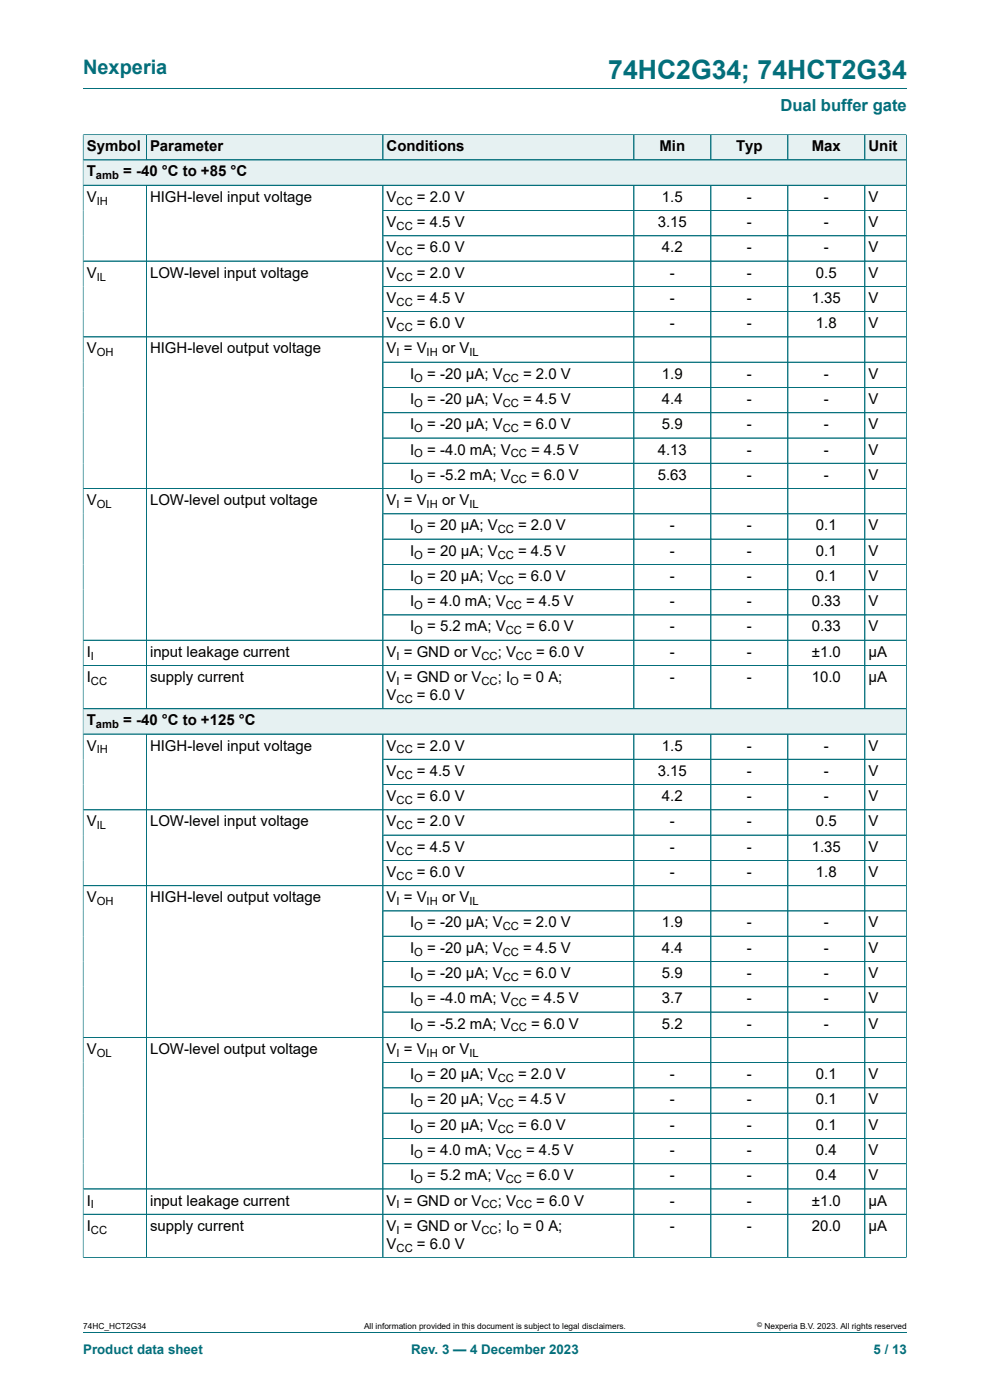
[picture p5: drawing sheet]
<svg xmlns="http://www.w3.org/2000/svg" width="210mm" height="297mm" viewBox="0 0 210 297" stroke-linecap="round" stroke-linejoin="round" font-family="sans-serif">
<defs><g id="words">
<text font-size="5.6" fill="#036f7b" x="129" y="16.8">74HC2G34; 74HCT2G34</text>
<text font-size="4.2" fill="#036f7b" x="17.6" y="15.6">Nexperia</text>
<text font-size="3.5" fill="#036f7b" x="165.5" y="23.7">Dual buffer gate</text>
<g font-size="3.2">
<text x="18.4" y="32.1">Symbol</text>
<text x="31.8" y="32.1">Parameter</text>
<text x="82" y="32.1">Conditions</text>
<text x="139.9" y="32.1">Min</text>
<text x="156.1" y="32.1">Typ</text>
<text x="172.2" y="32.1">Max</text>
<text x="184.2" y="32.1">Unit</text>
<text x="18.4" y="37.4">T</text>
<text x="26.1" y="37.4">= -40 °C to +85 °C</text>
<text x="18.4" y="42.8">V</text>
<text x="31.8" y="42.8">HIGH-level input voltage</text>
<text x="82" y="42.8">V</text>
<text x="88.4" y="42.8">= 2.0 V</text>
<text x="140.4" y="42.8">1.5</text>
<text x="158.4" y="42.8">-</text>
<text x="174.8" y="42.8">-</text>
<text x="184.2" y="42.8">V</text>
<text x="82" y="48.2">V</text>
<text x="82" y="53.5">V</text>
<text x="88.4" y="48.2">= 4.5 V</text>
<text x="88.4" y="53.5">= 6.0 V</text>
<text x="139.5" y="48.2">3.15</text>
<text x="140.4" y="53.5">4.2</text>
<text x="158.4" y="48.2">-</text>
<text x="158.4" y="53.5">-</text>
<text x="174.8" y="48.2">-</text>
<text x="174.8" y="53.5">-</text>
<text x="184.2" y="48.2">V</text>
<text x="184.2" y="53.5">V</text>
<text x="18.4" y="58.9">V</text>
<text x="31.8" y="58.9">LOW-level input voltage</text>
<text x="82" y="58.9">V</text>
<text x="88.4" y="58.9">= 2.0 V</text>
<text x="142.1" y="58.9">-</text>
<text x="158.4" y="58.9">-</text>
<text x="173.1" y="58.9">0.5</text>
<text x="184.2" y="58.9">V</text>
<text x="82" y="64.3">V</text>
<text x="88.4" y="64.3">= 4.5 V</text>
<text x="142.1" y="64.3">-</text>
<text x="158.4" y="64.3">-</text>
<text x="172.2" y="64.3">1.35</text>
<text x="184.2" y="64.3">V</text>
<text x="82" y="69.6">V</text>
<text x="88.4" y="69.6">= 6.0 V</text>
<text x="142.1" y="69.6">-</text>
<text x="158.4" y="69.6">-</text>
<text x="173.1" y="69.6">1.8</text>
<text x="184.2" y="69.6">V</text>
<text x="18.4" y="75">V</text>
<text x="31.8" y="75">HIGH-level output voltage</text>
<text x="82" y="75">V = V</text>
<text x="93.8" y="75">or V</text>
<text x="87" y="80.3">I</text>
<text x="90.6" y="80.3">= -20 μA; V</text>
<text x="110.9" y="80.3">= 2.0 V</text>
<text x="140.4" y="80.3">1.9</text>
<text x="158.4" y="80.3">-</text>
<text x="174.8" y="80.3">-</text>
<text x="184.2" y="80.3">V</text>
<text x="87" y="85.7">I</text>
<text x="90.6" y="85.7">= -20 μA; V</text>
<text x="110.9" y="85.7">= 4.5 V</text>
<text x="140.4" y="85.7">4.4</text>
<text x="158.4" y="85.7">-</text>
<text x="174.8" y="85.7">-</text>
<text x="184.2" y="85.7">V</text>
<text x="87" y="91.1">I</text>
<text x="90.6" y="91.1">= -20 μA; V</text>
<text x="110.9" y="91.1">= 6.0 V</text>
<text x="140.4" y="91.1">5.9</text>
<text x="158.4" y="91.1">-</text>
<text x="174.8" y="91.1">-</text>
<text x="184.2" y="91.1">V</text>
<text x="87" y="96.4">I</text>
<text x="87" y="101.8">I</text>
<text x="90.6" y="96.4">= -4.0 mA; V</text>
<text x="90.6" y="101.8">= -5.2 mA; V</text>
<text x="112.6" y="96.4">= 4.5 V</text>
<text x="112.6" y="101.8">= 6.0 V</text>
<text x="139.5" y="96.4">4.13</text>
<text x="139.5" y="101.8">5.63</text>
<text x="158.4" y="96.4">-</text>
<text x="158.4" y="101.8">-</text>
<text x="174.8" y="96.4">-</text>
<text x="174.8" y="101.8">-</text>
<text x="184.2" y="96.4">V</text>
<text x="184.2" y="101.8">V</text>
<text x="18.4" y="107.1">V</text>
<text x="31.8" y="107.1">LOW-level output voltage</text>
<text x="82" y="107.1">V = V</text>
<text x="93.8" y="107.1">or V</text>
<text x="87" y="112.5">I</text>
<text x="90.6" y="112.5">= 20 μA; V</text>
<text x="109.9" y="112.5">= 2.0 V</text>
<text x="142.1" y="112.5">-</text>
<text x="158.4" y="112.5">-</text>
<text x="173.1" y="112.5">0.1</text>
<text x="184.2" y="112.5">V</text>
<text x="87" y="117.9">I</text>
<text x="90.6" y="117.9">= 20 μA; V</text>
<text x="109.9" y="117.9">= 4.5 V</text>
<text x="142.1" y="117.9">-</text>
<text x="158.4" y="117.9">-</text>
<text x="173.1" y="117.9">0.1</text>
<text x="184.2" y="117.9">V</text>
<text x="87" y="123.2">I</text>
<text x="90.6" y="123.2">= 20 μA; V</text>
<text x="109.9" y="123.2">= 6.0 V</text>
<text x="142.1" y="123.2">-</text>
<text x="158.4" y="123.2">-</text>
<text x="173.1" y="123.2">0.1</text>
<text x="184.2" y="123.2">V</text>
<text x="87" y="128.6">I</text>
<text x="90.6" y="128.6">= 4.0 mA; V</text>
<text x="111.6" y="128.6">= 4.5 V</text>
<text x="142.1" y="128.6">-</text>
<text x="158.4" y="128.6">-</text>
<text x="172.2" y="128.6">0.33</text>
<text x="184.2" y="128.6">V</text>
<text x="87" y="134">I</text>
<text x="90.6" y="134">= 5.2 mA; V</text>
<text x="111.6" y="134">= 6.0 V</text>
<text x="142.1" y="134">-</text>
<text x="158.4" y="134">-</text>
<text x="172.2" y="134">0.33</text>
<text x="184.2" y="134">V</text>
<text x="18.4" y="139.3">I</text>
<text x="31.8" y="139.3">input leakage current</text>
<text x="82" y="139.3">V = GND or V</text>
<text x="105.6" y="139.3">; V</text>
<text x="113.8" y="139.3">= 6.0 V</text>
<text x="142.1" y="139.3">-</text>
<text x="158.4" y="139.3">-</text>
<text x="172.2" y="139.3">±1.0</text>
<text x="184.2" y="139.3">μA</text>
<text x="18.4" y="144.7">I</text>
<text x="31.8" y="144.7">supply current</text>
<text x="82" y="144.7">V = GND or V</text>
<text x="82" y="148.5">V</text>
<text x="88.4" y="148.5">= 6.0 V</text>
<text x="105.6" y="144.7">; I</text>
<text x="110.9" y="144.7">= 0 A;</text>
<text x="142.1" y="144.7">-</text>
<text x="158.4" y="144.7">-</text>
<text x="172.2" y="144.7">10.0</text>
<text x="184.2" y="144.7">μA</text>
<text x="18.4" y="153.9">T</text>
<text x="26.1" y="153.9">= -40 °C to +125 °C</text>
<text x="18.4" y="159.2">V</text>
<text x="31.8" y="159.2">HIGH-level input voltage</text>
<text x="82" y="159.2">V</text>
<text x="88.4" y="159.2">= 2.0 V</text>
<text x="140.4" y="159.2">1.5</text>
<text x="158.4" y="159.2">-</text>
<text x="174.8" y="159.2">-</text>
<text x="184.2" y="159.2">V</text>
<text x="82" y="164.6">V</text>
<text x="88.4" y="164.6">= 4.5 V</text>
<text x="139.5" y="164.6">3.15</text>
<text x="158.4" y="164.6">-</text>
<text x="174.8" y="164.6">-</text>
<text x="184.2" y="164.6">V</text>
<text x="82" y="169.9">V</text>
<text x="88.4" y="169.9">= 6.0 V</text>
<text x="140.4" y="169.9">4.2</text>
<text x="158.4" y="169.9">-</text>
<text x="174.8" y="169.9">-</text>
<text x="184.2" y="169.9">V</text>
<text x="18.4" y="175.3">V</text>
<text x="31.8" y="175.3">LOW-level input voltage</text>
<text x="82" y="175.3">V</text>
<text x="88.4" y="175.3">= 2.0 V</text>
<text x="142.1" y="175.3">-</text>
<text x="158.4" y="175.3">-</text>
<text x="173.1" y="175.3">0.5</text>
<text x="184.2" y="175.3">V</text>
<text x="82" y="180.7">V</text>
<text x="88.4" y="180.7">= 4.5 V</text>
<text x="142.1" y="180.7">-</text>
<text x="158.4" y="180.7">-</text>
<text x="172.2" y="180.7">1.35</text>
<text x="184.2" y="180.7">V</text>
<text x="18.4" y="191.4">V</text>
<text x="31.8" y="191.4">HIGH-level output voltage</text>
<text x="82" y="186">V</text>
<text x="82" y="191.4">V = V</text>
<text x="88.4" y="186">= 6.0 V</text>
<text x="93.8" y="191.4">or V</text>
<text x="142.1" y="186">-</text>
<text x="158.4" y="186">-</text>
<text x="173.1" y="186">1.8</text>
<text x="184.2" y="186">V</text>
<text x="87" y="196.8">I</text>
<text x="90.6" y="196.8">= -20 μA; V</text>
<text x="110.9" y="196.8">= 2.0 V</text>
<text x="140.4" y="196.8">1.9</text>
<text x="158.4" y="196.8">-</text>
<text x="174.8" y="196.8">-</text>
<text x="184.2" y="196.8">V</text>
<text x="87" y="202.1">I</text>
<text x="90.6" y="202.1">= -20 μA; V</text>
<text x="110.9" y="202.1">= 4.5 V</text>
<text x="140.4" y="202.1">4.4</text>
<text x="158.4" y="202.1">-</text>
<text x="174.8" y="202.1">-</text>
<text x="184.2" y="202.1">V</text>
<text x="87" y="207.5">I</text>
<text x="90.6" y="207.5">= -20 μA; V</text>
<text x="110.9" y="207.5">= 6.0 V</text>
<text x="140.4" y="207.5">5.9</text>
<text x="158.4" y="207.5">-</text>
<text x="174.8" y="207.5">-</text>
<text x="184.2" y="207.5">V</text>
<text x="87" y="212.8">I</text>
<text x="90.6" y="212.8">= -4.0 mA; V</text>
<text x="112.6" y="212.8">= 4.5 V</text>
<text x="140.4" y="212.8">3.7</text>
<text x="158.4" y="212.8">-</text>
<text x="174.8" y="212.8">-</text>
<text x="184.2" y="212.8">V</text>
<text x="87" y="218.2">I</text>
<text x="90.6" y="218.2">= -5.2 mA; V</text>
<text x="112.6" y="218.2">= 6.0 V</text>
<text x="140.4" y="218.2">5.2</text>
<text x="158.4" y="218.2">-</text>
<text x="174.8" y="218.2">-</text>
<text x="184.2" y="218.2">V</text>
<text x="18.4" y="223.6">V</text>
<text x="31.8" y="223.6">LOW-level output voltage</text>
<text x="82" y="223.6">V = V</text>
<text x="93.8" y="223.6">or V</text>
<text x="87" y="228.9">I</text>
<text x="90.6" y="228.9">= 20 μA; V</text>
<text x="109.9" y="228.9">= 2.0 V</text>
<text x="142.1" y="228.9">-</text>
<text x="158.4" y="228.9">-</text>
<text x="173.1" y="228.9">0.1</text>
<text x="184.2" y="228.9">V</text>
<text x="87" y="234.3">I</text>
<text x="87" y="239.7">I</text>
<text x="90.6" y="234.3">= 20 μA; V</text>
<text x="90.6" y="239.7">= 20 μA; V</text>
<text x="109.9" y="234.3">= 4.5 V</text>
<text x="109.9" y="239.7">= 6.0 V</text>
<text x="142.1" y="234.3">-</text>
<text x="142.1" y="239.7">-</text>
<text x="158.4" y="234.3">-</text>
<text x="158.4" y="239.7">-</text>
<text x="173.1" y="234.3">0.1</text>
<text x="173.1" y="239.7">0.1</text>
<text x="184.2" y="234.3">V</text>
<text x="184.2" y="239.7">V</text>
<text x="87" y="245">I</text>
<text x="90.6" y="245">= 4.0 mA; V</text>
<text x="111.6" y="245">= 4.5 V</text>
<text x="142.1" y="245">-</text>
<text x="158.4" y="245">-</text>
<text x="173.1" y="245">0.4</text>
<text x="184.2" y="245">V</text>
<text x="87" y="250.4">I</text>
<text x="90.6" y="250.4">= 5.2 mA; V</text>
<text x="111.6" y="250.4">= 6.0 V</text>
<text x="142.1" y="250.4">-</text>
<text x="158.4" y="250.4">-</text>
<text x="173.1" y="250.4">0.4</text>
<text x="184.2" y="250.4">V</text>
<text x="18.4" y="255.7">I</text>
<text x="31.8" y="255.7">input leakage current</text>
<text x="82" y="255.7">V = GND or V</text>
<text x="105.6" y="255.7">; V</text>
<text x="113.8" y="255.7">= 6.0 V</text>
<text x="142.1" y="255.7">-</text>
<text x="158.4" y="255.7">-</text>
<text x="172.2" y="255.7">±1.0</text>
<text x="184.2" y="255.7">μA</text>
<text x="18.4" y="261.1">I</text>
<text x="31.8" y="261.1">supply current</text>
<text x="82" y="261.1">V = GND or V</text>
<text x="105.6" y="261.1">; I</text>
<text x="110.9" y="261.1">= 0 A;</text>
<text x="142.1" y="261.1">-</text>
<text x="158.4" y="261.1">-</text>
<text x="172.2" y="261.1">20.0</text>
<text x="184.2" y="261.1">μA</text>
<text x="82" y="264.9">V</text>
<text x="88.4" y="264.9">= 6.0 V</text>
</g>
<g font-size="2.8" fill="#036f7b">
<text x="17.6" y="287.2">Product data sheet</text>
<text x="87.2" y="287.2">Rev. 3 — 4 December 2023</text>
<text x="185.3" y="287.2">5 / 13</text>
</g>
<g font-size="2.4">
<text x="20.4" y="38.1">amb</text>
<text x="20.5" y="43.4">IH</text>
<text x="84.1" y="43.4">CC</text>
<text x="84.1" y="48.8">CC</text>
<text x="20.5" y="59.5">IL</text>
<text x="84.1" y="54.1">CC</text>
<text x="84.1" y="59.5">CC</text>
<text x="84.1" y="64.9">CC</text>
<text x="84.1" y="70.2">CC</text>
<text x="20.5" y="75.6">OH</text>
<text x="84.1" y="75.6">I</text>
<text x="90.5" y="75.6">IH</text>
<text x="99.6" y="75.6">IL</text>
<text x="87.9" y="81">O</text>
<text x="106.6" y="81">CC</text>
<text x="87.9" y="86.3">O</text>
<text x="106.6" y="86.3">CC</text>
<text x="87.9" y="91.7">O</text>
<text x="106.6" y="91.7">CC</text>
<text x="87.9" y="97">O</text>
<text x="108.3" y="97">CC</text>
<text x="20.5" y="107.8">OL</text>
<text x="84.1" y="107.8">I</text>
<text x="87.9" y="102.4">O</text>
<text x="90.5" y="107.8">IH</text>
<text x="99.6" y="107.8">IL</text>
<text x="108.3" y="102.4">CC</text>
<text x="87.9" y="113.1">O</text>
<text x="105.6" y="113.1">CC</text>
<text x="87.9" y="118.5">O</text>
<text x="105.6" y="118.5">CC</text>
<text x="87.9" y="123.9">O</text>
<text x="105.6" y="123.9">CC</text>
<text x="87.9" y="129.2">O</text>
<text x="107.3" y="129.2">CC</text>
<text x="87.9" y="134.6">O</text>
<text x="107.3" y="134.6">CC</text>
<text x="19.3" y="139.9">I</text>
<text x="84.1" y="139.9">I</text>
<text x="102.1" y="139.9">CC</text>
<text x="109.4" y="139.9">CC</text>
<text x="19.3" y="145.3">CC</text>
<text x="84.1" y="145.3">I</text>
<text x="84.1" y="149.1">CC</text>
<text x="102.1" y="145.3">CC</text>
<text x="108.2" y="145.3">O</text>
<text x="20.4" y="154.5">amb</text>
<text x="20.5" y="159.8">IH</text>
<text x="84.1" y="159.8">CC</text>
<text x="84.1" y="165.2">CC</text>
<text x="84.1" y="170.6">CC</text>
<text x="20.5" y="175.9">IL</text>
<text x="84.1" y="175.9">CC</text>
<text x="84.1" y="181.3">CC</text>
<text x="84.1" y="186.6">CC</text>
<text x="20.5" y="192">OH</text>
<text x="84.1" y="192">I</text>
<text x="87.9" y="197.4">O</text>
<text x="90.5" y="192">IH</text>
<text x="99.6" y="192">IL</text>
<text x="106.6" y="197.4">CC</text>
<text x="87.9" y="202.7">O</text>
<text x="106.6" y="202.7">CC</text>
<text x="87.9" y="208.1">O</text>
<text x="106.6" y="208.1">CC</text>
<text x="87.9" y="213.5">O</text>
<text x="108.3" y="213.5">CC</text>
<text x="87.9" y="218.8">O</text>
<text x="108.3" y="218.8">CC</text>
<text x="20.5" y="224.2">OL</text>
<text x="84.1" y="224.2">I</text>
<text x="90.5" y="224.2">IH</text>
<text x="99.6" y="224.2">IL</text>
<text x="87.9" y="229.5">O</text>
<text x="105.6" y="229.5">CC</text>
<text x="87.9" y="234.9">O</text>
<text x="105.6" y="234.9">CC</text>
<text x="87.9" y="240.3">O</text>
<text x="87.9" y="245.6">O</text>
<text x="105.6" y="240.3">CC</text>
<text x="107.3" y="245.6">CC</text>
<text x="87.9" y="251">O</text>
<text x="107.3" y="251">CC</text>
<text x="19.3" y="256.4">I</text>
<text x="84.1" y="256.4">I</text>
<text x="102.1" y="256.4">CC</text>
<text x="109.4" y="256.4">CC</text>
<text x="19.3" y="261.7">CC</text>
<text x="84.1" y="261.7">I</text>
<text x="102.1" y="261.7">CC</text>
<text x="108.2" y="261.7">O</text>
<text x="84.1" y="265.5">CC</text>
</g>
<g font-size="1.8">
<text x="17.6" y="282">74HC_HCT2G34</text>
<text x="77.2" y="282">All information provided in this document is subject to legal disclaimers.</text>
<text x="162.2" y="282">Nexperia B.V. 2023. All rights reserved</text>
</g>
<text font-size="1.4" x="160.6" y="281.6">©</text>
</g></defs>
<path d="M17.6 18.8h174.8" fill="none" stroke="#036f7b" stroke-width=".21"/>
<path d="M17.7 28.6h13.3v5.3h-13.3z" fill="#e6f1f2"/>
<path d="M17.6 28.5v5.4h13.4v-5.3h-13.4" fill="none" stroke="#036f7b" stroke-width=".21"/>
<path d="M31.1 28.6h50.1v5.3h-50.1z" fill="#e6f1f2"/>
<path d="M31 28.6h50.2v5.3h-50.2z" fill="none" stroke="#036f7b" stroke-width=".21"/>
<path d="M81.3 28.6h52.1v5.3h-52.1z" fill="#e6f1f2"/>
<path d="M133.4 28.6h-52.2v5.3h52.2" fill="none" stroke="#036f7b" stroke-width=".21"/>
<path d="M133.4 28.6h1v5.3h-1z" fill="#e6f1f2"/>
<path d="M133.4 28.6h1.1v5.3h-1.1" fill="none" stroke="#036f7b" stroke-width=".21"/>
<path d="M134.5 28.6h16.2v5.3h-16.2z" fill="#e6f1f2"/>
<path d="M134.5 28.6h16.3v5.3h-16.3z" fill="none" stroke="#036f7b" stroke-width=".21"/>
<path d="M150.9 28.6h16.2v5.3h-16.2z" fill="#e6f1f2"/>
<path d="M150.8 28.6h16.3v5.3h-16.3z" fill="none" stroke="#036f7b" stroke-width=".21"/>
<path d="M167.2 28.6h16.2v5.3h-16.2z" fill="#e6f1f2"/>
<path d="M167.1 28.6h16.4v5.3h-16.4z" fill="none" stroke="#036f7b" stroke-width=".21"/>
<path d="M183.5 28.6h8.7v5.3h-8.7z" fill="#e6f1f2"/>
<path d="M192.3 28.5v10.8h-174.7v-5.4h174.7M192.3 28.6h-8.8v5.3" fill="none" stroke="#036f7b" stroke-width=".21"/>
<path d="M17.7 34h174.5v5.2h-174.5z" fill="#e6f1f2"/>
<g fill="none" stroke="#036f7b" stroke-width=".21">
<path d="M17.6 39.3h174.7v116.4h-174.7zM31 39.3v111.1M81.2 39.3v111.1M134.5 39.3v111.1M150.8 39.3v111.1M167.1 39.3v111.1M183.5 39.3v111.1M17.6 55.4h174.7M81.2 44.7h111.1M81.2 50h111.1M17.6 71.5h174.7M81.2 60.7h111.1"/>
<path d="M81.2 66.1h111.1M81.2 76.8h111.1M81.2 82.2h111.1M81.2 87.6h111.1M81.2 92.9h111.1M81.2 98.3h111.1M81.2 109h111.1M81.2 114.4h111.1M81.2 119.7h111.1M192.3 103.6h-174.7M17.6 135.8h174.7M81.2 125.1h111.1"/>
<path d="M81.2 130.5h111.1M17.6 150.4h174.7M192.3 141.2h-174.7"/>
</g>
<path d="M17.7 150.4h174.5v5.2h-174.5z" fill="#e6f1f2"/>
<g fill="none" stroke="#036f7b" stroke-width=".21">
<path d="M17.6 28.6v238.2M17.7 28.6h174.5M17.7 33.9h174.5M17.7 39.3h174.5M31 28.6v5.3M31 39.4v110.9M81.2 28.6v5.3M81.2 39.4v110.9M134.5 28.6v5.3M134.5 39.4v110.9M150.8 28.6v5.3M150.8 39.4v110.9"/>
<path d="M167.1 28.6v5.3M167.1 39.4v110.9M183.5 28.6v5.3M183.5 39.4v110.9M192.3 28.6v238.2M17.7 55.4h174.5M81.3 44.7h110.9M81.3 50h110.9M17.7 71.5h174.5M81.3 60.7h110.9M81.3 66.1h110.9M81.3 76.8h110.9"/>
<path d="M81.3 82.2h110.9M81.3 87.6h110.9M81.3 92.9h110.9M81.3 98.3h110.9M17.7 103.6h174.5M81.3 109h110.9M81.3 114.4h110.9M81.3 119.7h110.9M17.7 135.8h174.5M81.3 125.1h110.9M81.3 130.5h110.9M17.6 155.7h174.7"/>
<path d="M17.7 141.2h174.5M31 155.7v111.1M81.2 155.7v111.1M134.5 155.7v111.1M150.8 155.7v111.1M167.1 155.7v111.1M183.5 155.7v111.1M192.2 150.4h-174.5M17.6 171.8h174.7M81.2 161.1h111.1M81.2 166.4h111.1M81.2 177.2h111.1"/>
<path d="M17.6 187.9h174.7M81.2 182.5h111.1M81.2 193.3h111.1M81.2 198.6h111.1M81.2 204h111.1M81.2 209.3h111.1M81.2 214.7h111.1M17.6 220.1h174.7M81.2 225.4h111.1M81.2 230.8h111.1M81.2 236.1h111.1M81.2 241.5h111.1"/>
<path d="M81.2 246.9h111.1M192.3 252.2h-174.7M192.3 257.6h-174.7M17.6 266.8h174.7M17.6 282.6h174.8"/>
</g>
<use href="#words"/>
</svg>
